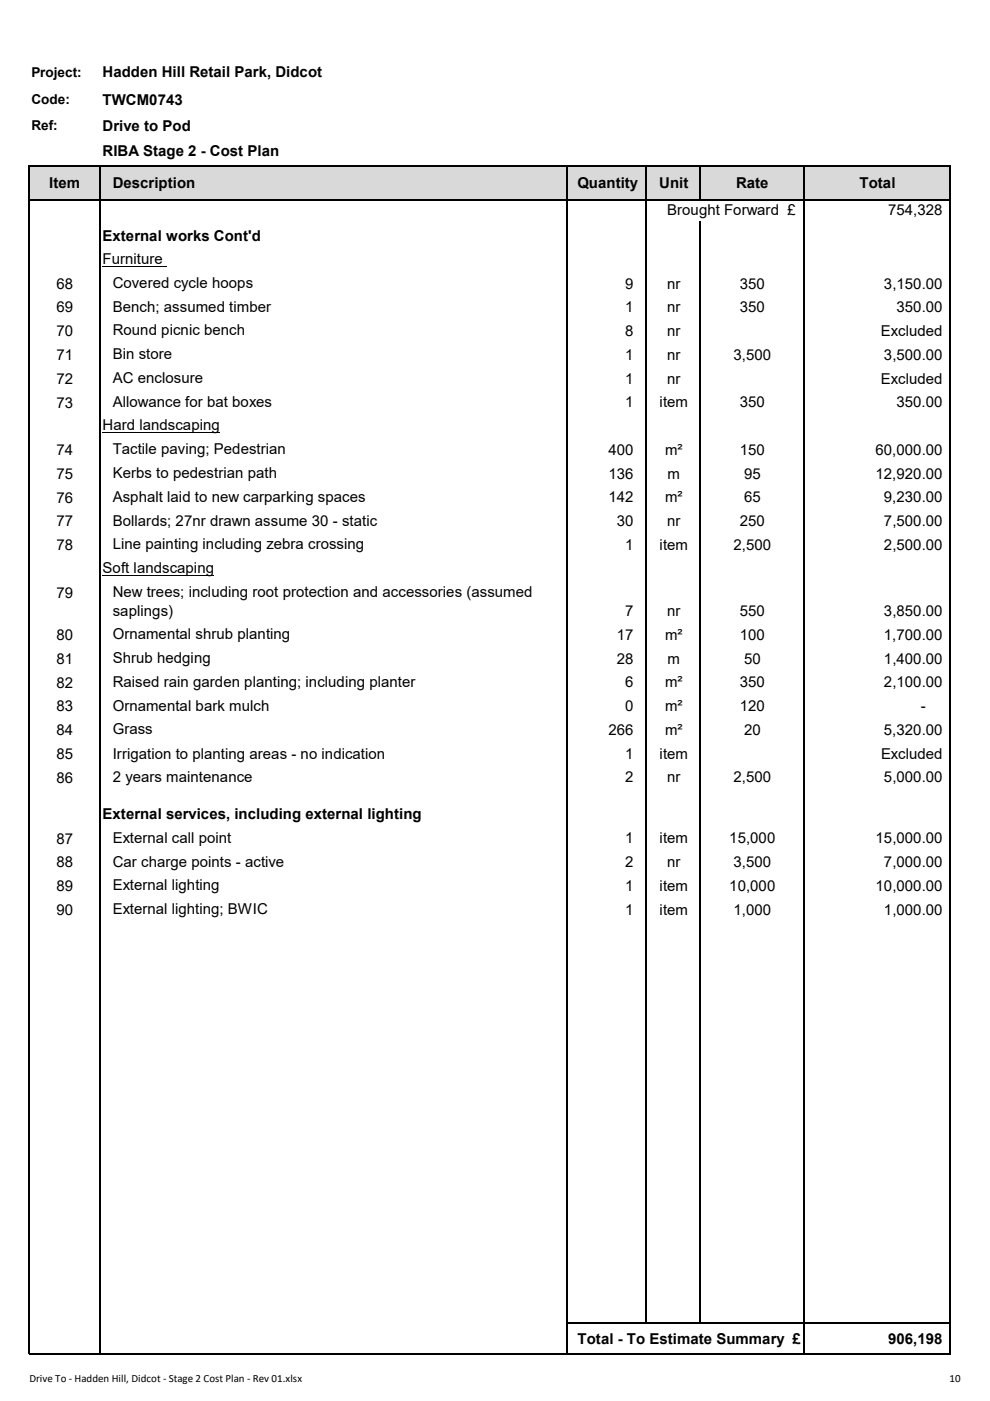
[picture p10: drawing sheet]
<svg xmlns="http://www.w3.org/2000/svg" width="210mm" height="297mm" viewBox="0 0 210 297" stroke-linecap="round" stroke-linejoin="round" font-family="sans-serif">
<defs><g id="words">
<g font-size="3.2">
<text x="21.8" y="16.4">Hadden Hill Retail Park, Didcot</text>
<text x="21.8" y="22.3">TWCM0743</text>
<text x="21.8" y="27.7">Drive to Pod</text>
<text x="21.8" y="33.1">RIBA Stage 2 - Cost Plan</text>
<text x="10.5" y="40">Item</text>
<text x="23.9" y="39.9">Description</text>
<text x="122.5" y="39.9">Quantity</text>
<text x="139.8" y="39.9">Unit</text>
<text x="156.1" y="39.9">Rate</text>
<text x="182.3" y="39.9">Total</text>
<text x="141.5" y="45.6">Brought Forward £</text>
<text x="188.4" y="45.6">754,328</text>
<text x="21.8" y="51.1">External works Cont'd</text>
<text x="21.8" y="56">Furniture</text>
<text x="12" y="61.2">68</text>
<text x="23.9" y="61">Covered cycle hoops</text>
<text x="132.6" y="61.2">9</text>
<text x="141.5" y="61.2">nr</text>
<text x="156.9" y="61.2">350</text>
<text x="187.5" y="61.2">3,150.00</text>
<text x="12" y="66.3">69</text>
<text x="12" y="71.3">70</text>
<text x="23.9" y="66.1">Bench; assumed timber</text>
<text x="23.9" y="71.1">Round picnic bench</text>
<text x="132.6" y="66.2">1</text>
<text x="132.6" y="71.2">8</text>
<text x="141.5" y="66.2">nr</text>
<text x="141.5" y="71.2">nr</text>
<text x="156.9" y="66.2">350</text>
<text x="186.9" y="71.2">Excluded</text>
<text x="190.2" y="66.2">350.00</text>
<text x="12" y="76.3">71</text>
<text x="23.9" y="76.2">Bin store</text>
<text x="132.6" y="76.3">1</text>
<text x="141.5" y="76.3">nr</text>
<text x="155.6" y="76.3">3,500</text>
<text x="187.5" y="76.3">3,500.00</text>
<text x="12" y="81.4">72</text>
<text x="23.9" y="81.2">AC enclosure</text>
<text x="132.6" y="81.3">1</text>
<text x="141.5" y="81.3">nr</text>
<text x="186.9" y="81.3">Excluded</text>
<text x="12" y="86.4">73</text>
<text x="23.9" y="86.2">Allowance for bat boxes</text>
<text x="132.6" y="86.4">1</text>
<text x="139.9" y="86.4">item</text>
<text x="156.9" y="86.4">350</text>
<text x="190.2" y="86.4">350.00</text>
<text x="21.8" y="91.3">Hard landscaping</text>
<text x="12" y="96.5">74</text>
<text x="12" y="101.5">75</text>
<text x="23.9" y="96.3">Tactile paving; Pedestrian</text>
<text x="23.9" y="101.3">Kerbs to pedestrian path</text>
<text x="129" y="96.4">400</text>
<text x="129" y="101.5">136</text>
<text x="141.1" y="96.4">m²</text>
<text x="141.6" y="101.5">m</text>
<text x="156.9" y="96.4">150</text>
<text x="157.8" y="101.5">95</text>
<text x="185.7" y="96.4">60,000.00</text>
<text x="185.7" y="101.5">12,920.00</text>
<text x="12" y="106.6">76</text>
<text x="23.9" y="106.4">Asphalt laid to new carparking spaces</text>
<text x="129" y="106.5">142</text>
<text x="141.1" y="106.5">m²</text>
<text x="157.8" y="106.5">65</text>
<text x="187.5" y="106.5">9,230.00</text>
<text x="12" y="111.6">77</text>
<text x="23.9" y="111.4">Bollards; 27nr drawn assume 30 - static</text>
<text x="130.8" y="111.5">30</text>
<text x="141.5" y="111.5">nr</text>
<text x="156.9" y="111.5">250</text>
<text x="187.5" y="111.5">7,500.00</text>
<text x="12" y="116.6">78</text>
<text x="23.9" y="116.5">Line painting including zebra crossing</text>
<text x="132.6" y="116.6">1</text>
<text x="139.9" y="116.6">item</text>
<text x="155.6" y="116.6">2,500</text>
<text x="187.5" y="116.6">2,500.00</text>
<text x="21.8" y="121.5">Soft landscaping</text>
<text x="12" y="126.7">79</text>
<text x="23.9" y="126.7">New trees; including root protection and accessories (assumed</text>
<text x="23.9" y="130.5">saplings)</text>
<text x="132.6" y="130.6">7</text>
<text x="141.5" y="130.6">nr</text>
<text x="156.9" y="130.6">550</text>
<text x="187.5" y="130.6">3,850.00</text>
<text x="12" y="135.7">80</text>
<text x="23.9" y="135.6">Ornamental shrub planting</text>
<text x="130.8" y="135.7">17</text>
<text x="141.1" y="135.7">m²</text>
<text x="156.9" y="135.7">100</text>
<text x="187.5" y="135.7">1,700.00</text>
<text x="12" y="140.8">81</text>
<text x="23.9" y="140.6">Shrub hedging</text>
<text x="130.8" y="140.7">28</text>
<text x="141.6" y="140.7">m</text>
<text x="157.8" y="140.7">50</text>
<text x="187.5" y="140.7">1,400.00</text>
<text x="12" y="145.8">82</text>
<text x="23.9" y="145.6">Raised rain garden planting; including planter</text>
<text x="132.6" y="145.8">6</text>
<text x="141.1" y="145.8">m²</text>
<text x="156.9" y="145.8">350</text>
<text x="187.5" y="145.8">2,100.00</text>
<text x="12" y="150.8">83</text>
<text x="12" y="155.9">84</text>
<text x="23.9" y="150.7">Ornamental bark mulch</text>
<text x="23.9" y="155.7">Grass</text>
<text x="129" y="155.8">266</text>
<text x="132.6" y="150.8">0</text>
<text x="141.1" y="150.8">m²</text>
<text x="141.1" y="155.8">m²</text>
<text x="156.9" y="150.8">120</text>
<text x="157.8" y="155.8">20</text>
<text x="187.5" y="155.8">5,320.00</text>
<text x="195.3" y="150.8">-</text>
<text x="12" y="160.9">85</text>
<text x="23.9" y="160.9">Irrigation to planting areas - no indication</text>
<text x="132.6" y="160.9">1</text>
<text x="139.9" y="160.9">item</text>
<text x="186.9" y="160.9">Excluded</text>
<text x="12" y="165.9">86</text>
<text x="23.9" y="165.8">2 years maintenance</text>
<text x="132.6" y="165.9">2</text>
<text x="141.5" y="165.9">nr</text>
<text x="155.6" y="165.9">2,500</text>
<text x="187.5" y="165.9">5,000.00</text>
<text x="21.8" y="173.7">External services, including external lighting</text>
<text x="12" y="178.9">87</text>
<text x="23.9" y="178.7">External call point</text>
<text x="132.6" y="178.8">1</text>
<text x="139.9" y="178.8">item</text>
<text x="154.7" y="178.8">15,000</text>
<text x="185.7" y="178.8">15,000.00</text>
<text x="12" y="183.9">88</text>
<text x="23.9" y="183.7">Car charge points - active</text>
<text x="132.6" y="183.9">2</text>
<text x="141.5" y="183.9">nr</text>
<text x="155.6" y="183.9">3,500</text>
<text x="187.5" y="183.9">7,000.00</text>
<text x="12" y="188.9">89</text>
<text x="23.9" y="188.8">External lighting</text>
<text x="132.6" y="188.9">1</text>
<text x="139.9" y="188.9">item</text>
<text x="154.7" y="188.9">10,000</text>
<text x="185.7" y="188.9">10,000.00</text>
<text x="12" y="194">90</text>
<text x="23.9" y="193.8">External lighting; BWIC</text>
<text x="132.6" y="193.9">1</text>
<text x="139.9" y="193.9">item</text>
<text x="155.6" y="193.9">1,000</text>
<text x="187.5" y="193.9">1,000.00</text>
<text x="122.5" y="284.9">Total - To Estimate Summary £</text>
<text x="188.4" y="284.9">906,198</text>
</g>
<g font-size="2.9">
<text x="6.6" y="16.3">Project:</text>
<text x="6.6" y="22.1">Code:</text>
<text x="6.6" y="27.6">Ref:</text>
</g>
<g font-size="2.3">
<text x="6.2" y="293">Drive To ‐ Hadden Hill, Didcot ‐ Stage 2 Cost Plan ‐ Rev 01.xlsx</text>
<text x="201.4" y="293">10</text>
</g>
</g></defs>
<path d="M6.2 35.2h195.4v7.3h-195.4z" fill="#d9d9d9"/>
<path d="M6.1 35.1v252M6.2 35.2h195.5M21.2 35.3v251.8M120.3 35.3v251.8M137.1 35.3v245.4M148.5 35.3v7.3M170.4 35.3v251.8M201.6 35.3v251.8M6.2 42.5h195.5M148.5 47v233.7M6.2 287h195.5M120.4 280.6h81.3" fill="none" stroke="#000" stroke-width=".25"/>
<path d="M21.8 56.5h13.6M21.8 91.7h24.9M21.8 121.9h23.6" fill="none" stroke="#000" stroke-width=".21"/>
<use href="#words"/>
</svg>
